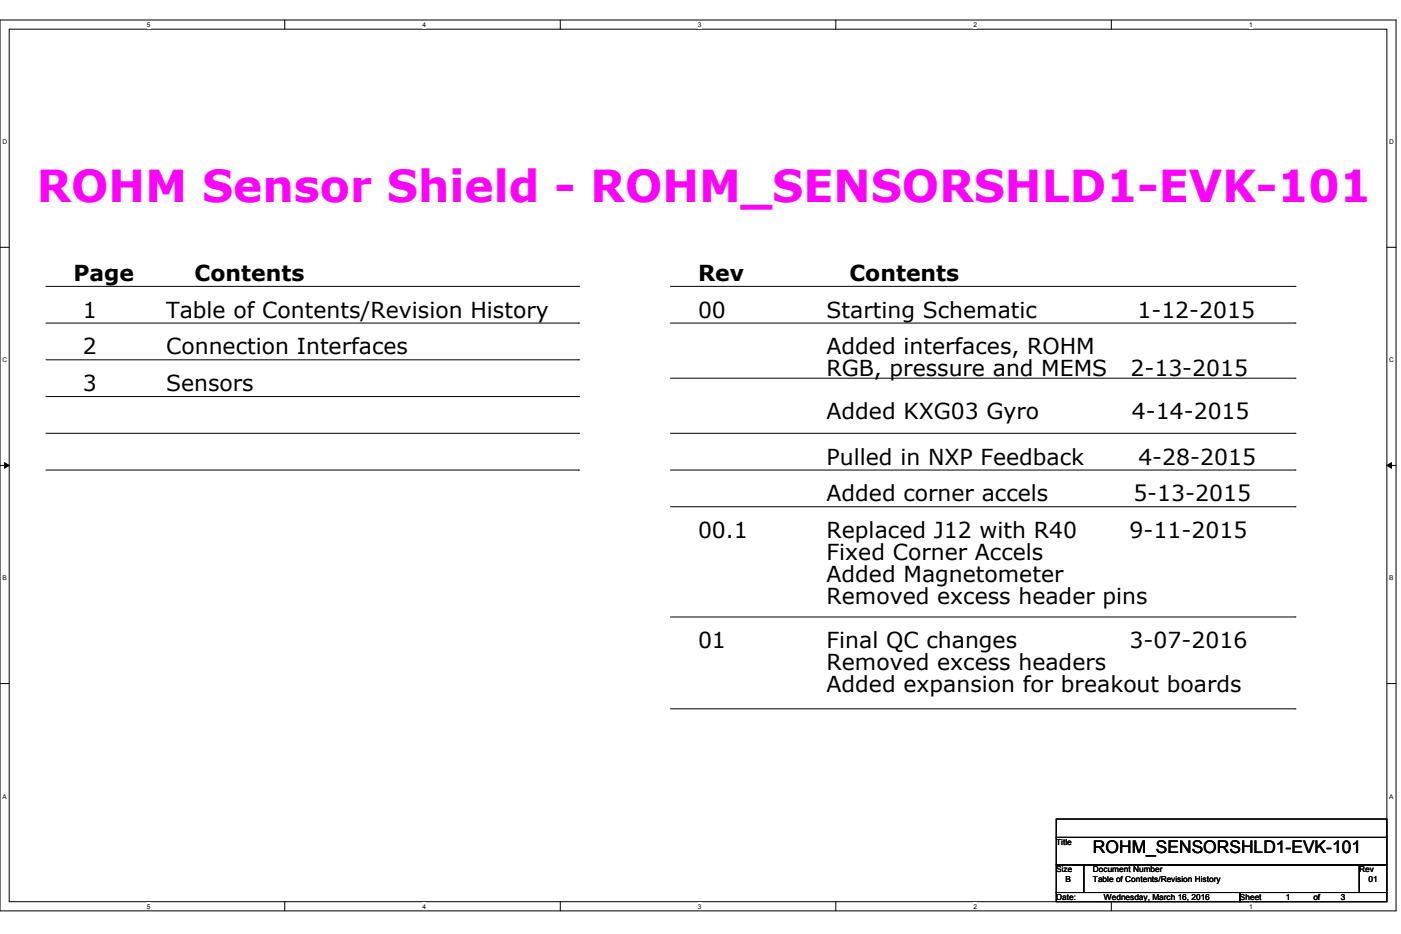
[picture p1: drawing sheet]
<svg xmlns="http://www.w3.org/2000/svg" width="457mm" height="305mm" viewBox="0 0 457 305" stroke-linecap="round" stroke-linejoin="round" font-family="sans-serif">
<defs><g id="words">
<text font-size="14.4" fill="#f0f" x="12" y="65.9">ROHM Sensor Shield - ROHM_SENSORSHLD1-EVK-101</text>
<g font-size="7.2">
<text x="24" y="91.7">Page</text>
<text x="63.5" y="91.7">Contents</text>
<text x="227.8" y="91.7">Rev</text>
<text x="277.2" y="91.7">Contents</text>
<text x="27" y="103.7">1</text>
<text x="54.2" y="103.7">Table of Contents/Revision History</text>
<text x="227.8" y="103.7">00</text>
<text x="269.8" y="103.7">Starting Schematic</text>
<text x="371.2" y="103.7">1-12-2015</text>
<text x="27" y="115.7">2</text>
<text x="54.2" y="115.7">Connection Interfaces</text>
<text x="269.8" y="115.7">Added interfaces, ROHM</text>
<text x="269.8" y="122.8">RGB, pressure and MEMS</text>
<text x="368.9" y="122.8">2-13-2015</text>
<text x="27" y="127.6">3</text>
<text x="54.2" y="127.6">Sensors</text>
<text x="269.8" y="136.6">Added KXG03 Gyro</text>
<text x="369.3" y="136.6">4-14-2015</text>
<text x="269.8" y="151.6">Pulled in NXP Feedback</text>
<text x="371.5" y="151.6">4-28-2015</text>
<text x="269.8" y="163.6">Added corner accels</text>
<text x="369.9" y="163.6">5-13-2015</text>
<text x="227.8" y="175.6">00.1</text>
<text x="269.8" y="175.6">Replaced J12 with R40</text>
<text x="368.6" y="175.6">9-11-2015</text>
<text x="269.8" y="182.8">Fixed Corner Accels</text>
<text x="269.8" y="190">Added Magnetometer</text>
<text x="269.8" y="197.2">Removed excess header pins</text>
<text x="227.8" y="211.6">01</text>
<text x="269.8" y="211.6">Final QC changes</text>
<text x="368.6" y="211.6">3-07-2016</text>
<text x="269.8" y="218.8">Removed excess headers</text>
<text x="269.8" y="225.9">Added expansion for breakout boards</text>
</g>
<text font-size="5.7" x="356.7" y="278.4">ROHM_SENSORSHLD1-EVK-101</text>
<g font-size="2.7">
<text x="344.7" y="275.7">Title</text>
<text x="344.7" y="284.7">Size</text>
<text x="347.7" y="287.7">B</text>
<text x="356.7" y="284.7">Document Number</text>
<text x="356.7" y="287.7">Table of Contents/Revision History</text>
<text x="443.6" y="284.7">Rev</text>
<text x="446.6" y="287.7">01</text>
<text x="344.7" y="293.7">Date:</text>
<text x="360.3" y="293.7">Wednesday, March 16, 2016</text>
<text x="404.6" y="293.7">Sheet</text>
<text x="419.6" y="293.7">1</text>
<text x="428.6" y="293.7">of</text>
<text x="437.6" y="293.7">3</text>
</g>
<g font-size="2.2">
<text x="48" y="8.8">5</text>
<text x="137.9" y="8.8">4</text>
<text x="227.8" y="8.8">3</text>
<text x="317.7" y="8.8">2</text>
<text x="407.6" y="8.8">1</text>
<text x=".8" y="47">D</text>
<text x="453.3" y="47">D</text>
<text x=".8" y="118.2">C</text>
<text x="453.3" y="118.2">C</text>
<text x=".8" y="189.4">B</text>
<text x="453.3" y="189.4">B</text>
<text x=".8" y="260.6">A</text>
<text x="453.3" y="260.6">A</text>
<text x="48" y="296.5">5</text>
<text x="137.9" y="296.5">4</text>
<text x="227.8" y="296.5">3</text>
<text x="317.7" y="296.5">2</text>
<text x="407.6" y="296.5">1</text>
</g>
</g></defs>
<path d="M0 6.5h455.6v290.8h-455.6zM3 9.5h449.6v284.8h-449.6z" fill="none" stroke="#000" stroke-width=".33"/>
<g fill="#fff">
<path d="M48 6.8h1.2v2.4h-1.2z"/>
<path d="M48 294.6h1.2v2.4h-1.2z"/>
</g>
<path d="M92.9 6.5v3M92.9 294.3v3" fill="none" stroke="#000" stroke-width=".33"/>
<g fill="#fff">
<path d="M137.9 6.8h1.2v2.4h-1.2z"/>
<path d="M137.9 294.6h1.2v2.4h-1.2z"/>
</g>
<path d="M182.8 6.5v3M182.8 294.3v3" fill="none" stroke="#000" stroke-width=".33"/>
<g fill="#fff">
<path d="M227.8 6.8h1.2v2.4h-1.2z"/>
<path d="M227.8 294.6h1.2v2.4h-1.2z"/>
</g>
<path d="M272.8 6.5v3M272.8 294.3v3" fill="none" stroke="#000" stroke-width=".33"/>
<g fill="#fff">
<path d="M317.7 6.8h1.2v2.4h-1.2z"/>
<path d="M317.7 294.6h1.2v2.4h-1.2z"/>
</g>
<path d="M362.7 6.5v3M362.7 294.3v3" fill="none" stroke="#000" stroke-width=".33"/>
<g fill="#fff">
<path d="M407.6 6.8h1.2v2.4h-1.2z"/>
<path d="M407.6 294.6h1.2v2.4h-1.2z"/>
<path d="M.8 45.1h1.5v2.4h-1.5z"/>
<path d="M453.3 45.1h1.6v2.4h-1.6z"/>
<path d="M.8 116.3h1.5v2.4h-1.5z"/>
<path d="M453.3 116.3h1.6v2.4h-1.6z"/>
</g>
<path d="M0 80.7h3M452.6 80.7h3" fill="none" stroke="#000" stroke-width=".33"/>
<g fill="#fff">
<path d="M.8 187.5h1.4v2.4h-1.4z"/>
<path d="M453.3 187.5h1.5v2.4h-1.5z"/>
</g>
<path d="M0 151.9h3M452.6 151.9h3" fill="none" stroke="#000" stroke-width=".33"/>
<path d="M1.5 151l1.5 .9-1.5 .8zM452.6 151.9l1.5-.9v1.7z" fill="#000" stroke="#000" stroke-width=".33"/>
<g fill="#fff">
<path d="M.8 258.7h1.4v2.4h-1.4z"/>
<path d="M453.3 258.7h1.5v2.4h-1.5z"/>
</g>
<g fill="none" stroke="#000" stroke-width=".33">
<path d="M15 93.5h173.8M188.8 93.5h.1M218.8 93.5h203.8M422.6 93.5h.1M15 105.4h173.8M15 117.4h173.8M188.8 105.4h.1M188.8 117.4h.1M218.8 105.4h203.8M422.6 105.4h.1M15 129.4h173.8M188.8 129.4h.1"/>
<path d="M218.8 123.4h203.8M422.6 123.4h.1M15 141.4h173.8M15 153.4h173.8M188.8 141.4h.1M188.8 153.4h.1M218.8 141.4h203.8M218.8 153.4h203.8M422.6 141.4h.1M422.6 153.4h.1M218.8 165.4h203.8M422.6 165.4h.1"/>
<path d="M218.8 201.3h203.8M422.6 201.3h.1M0 223.1h3M218.8 231.3h203.8M422.6 231.3h.1M452.6 223.1h3M344.7 267.3h107.9v6h-107.9zM344.7 273.3h107.9v9h-107.9zM344.7 282.3h9v9h-9zM344.7 291.3h59.9v3h-59.9zM353.7 282.3h89.9v9h-89.9zM404.6 291.3h48v3h-48z"/>
<path d="M443.6 282.3h9v9h-9z"/>
</g>
<use href="#words"/>
</svg>
